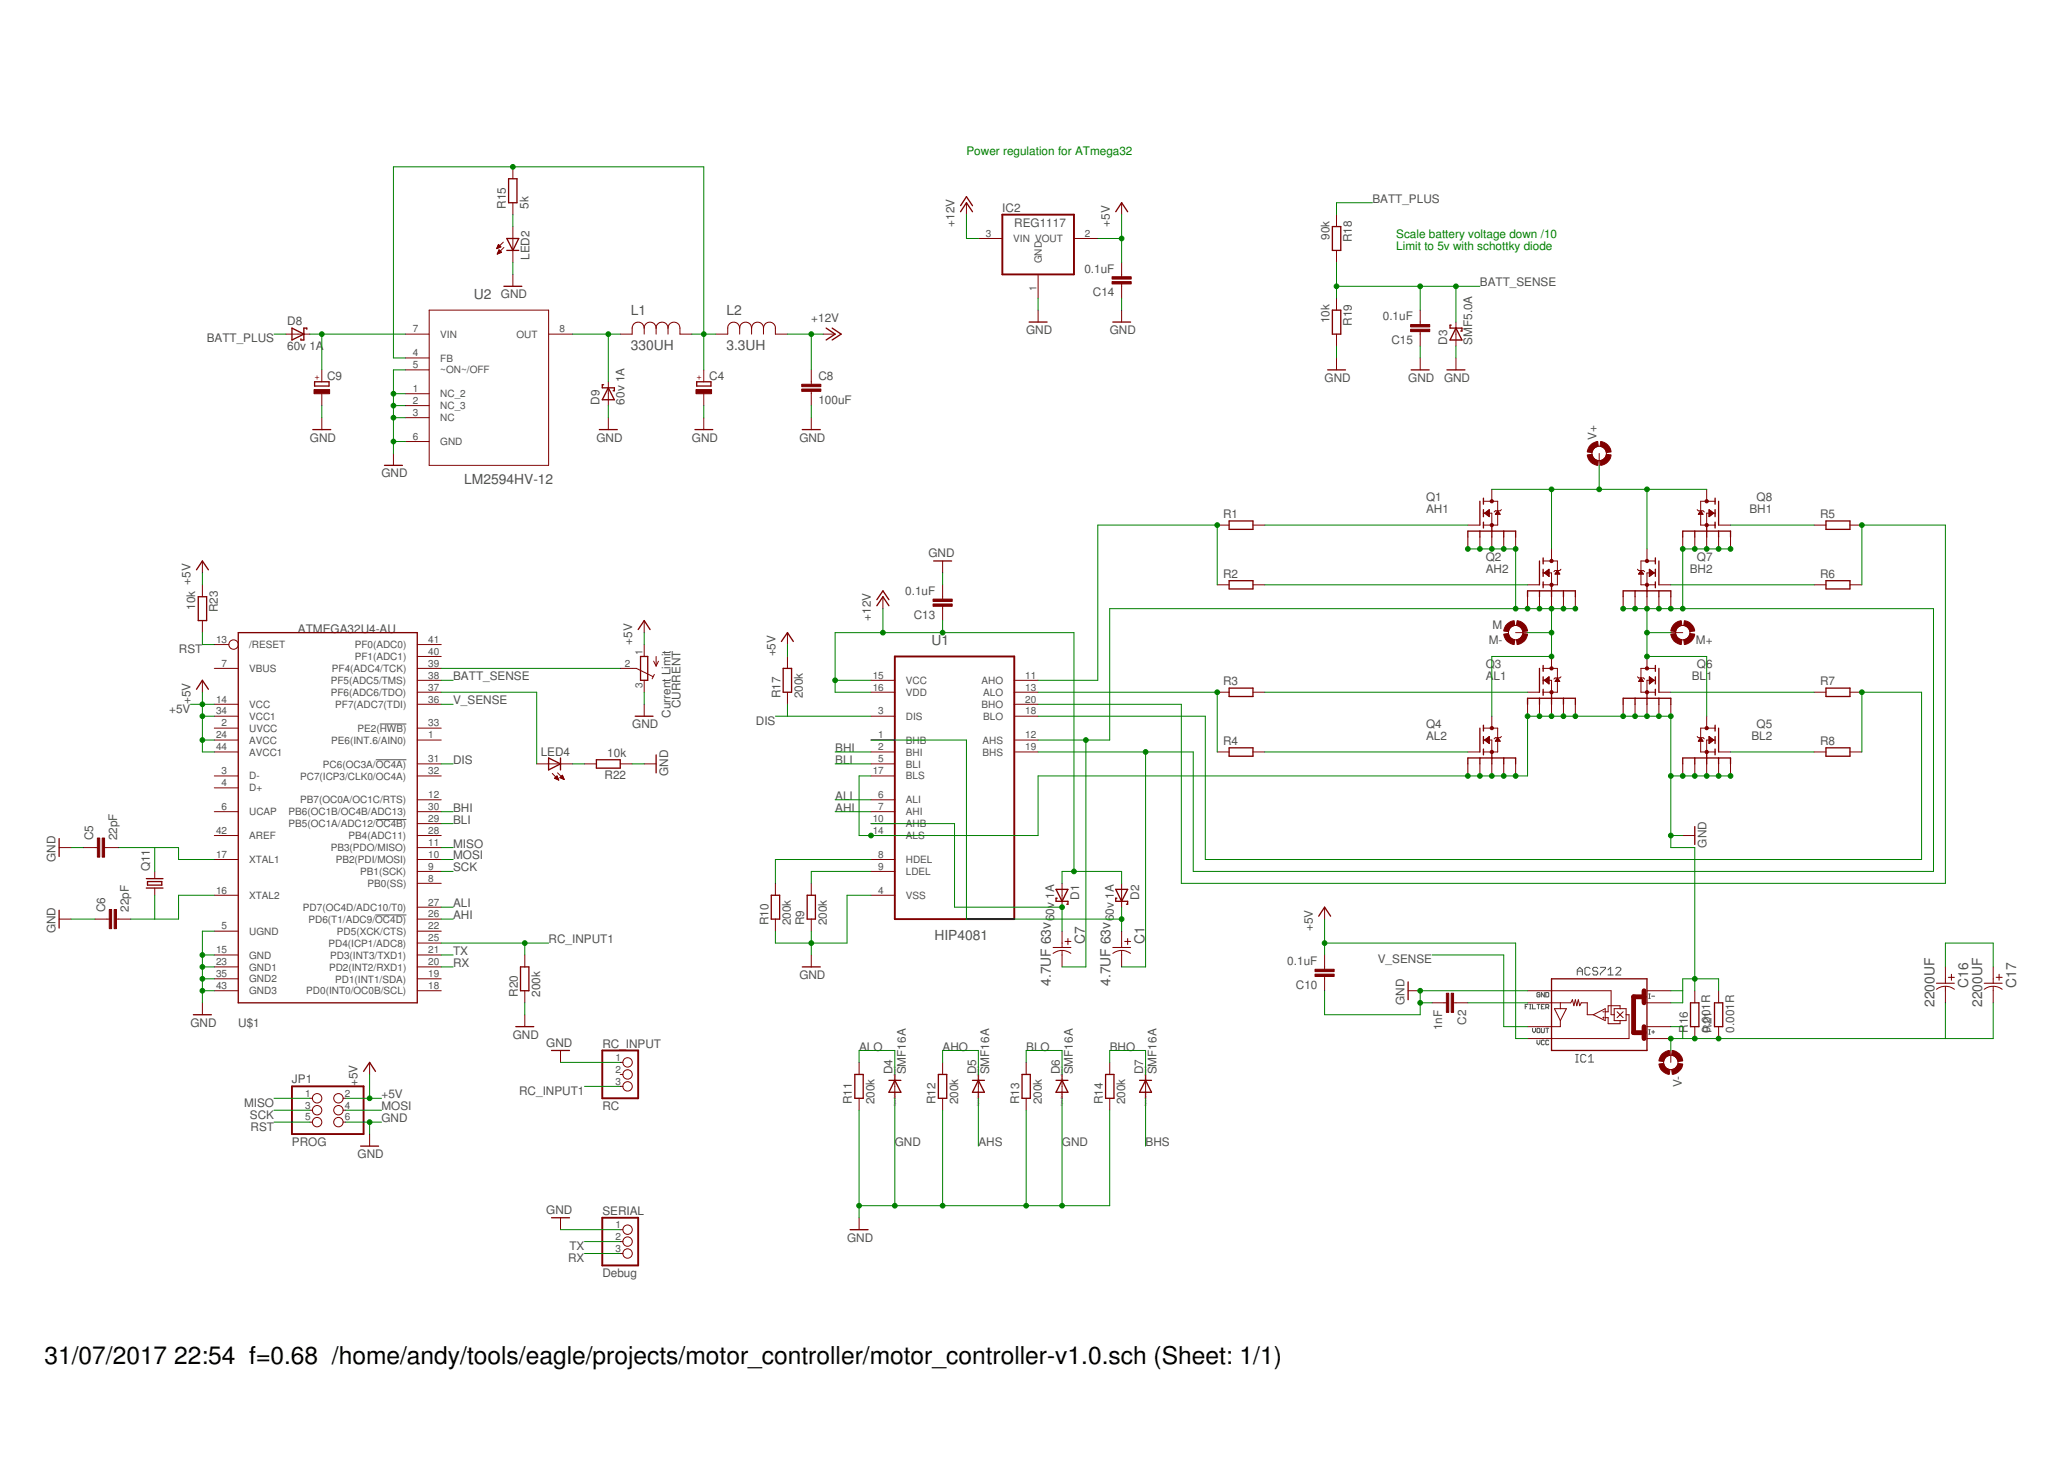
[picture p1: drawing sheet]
<svg xmlns="http://www.w3.org/2000/svg" width="297mm" height="210mm" viewBox="0 0 297 210" stroke-linecap="round" stroke-linejoin="round" font-family="sans-serif">
<defs><g id="words">
<g font-size="3.5">
<text x="6.4" y="196.2">31/07/2017</text>
<text x="25.1" y="196.2">22:54 f=0.68 /home/andy/tools/eagle/projects/motor_controller/motor_controller-v1.0.sch (Sheet: 1/1)</text>
</g>
<g font-size="2" fill="#505050">
<text x="68.2" y="43">U2</text>
<text x="90.8" y="45.3">L1</text>
<text x="104.5" y="45.3">L2</text>
<text x="90.8" y="50.3">330UH</text>
<text x="104.5" y="50.3">3.3UH</text>
<text x="66.8" y="69.7">LM2594HV-12</text>
<text x="134.1" y="92.7">U1</text>
<text x="134.5" y="135.2">HIP4081</text>
<text x="156.1" y="135.9" transform="rotate(-90 156.1 135.9)">C7</text>
<text x="164.7" y="135.9" transform="rotate(-90 164.7 135.9)">C1</text>
<text x="151.2" y="141.8" transform="rotate(-90 151.2 141.8)">4.7UF 63v</text>
<text x="159.8" y="141.8" transform="rotate(-90 159.8 141.8)">4.7UF 63v</text>
<text x="283.3" y="142.1" transform="rotate(-90 283.3 142.1)">C16</text>
<text x="290.1" y="142.1" transform="rotate(-90 290.1 142.1)">C17</text>
<text x="278.4" y="144.9" transform="rotate(-90 278.4 144.9)">2200UF</text>
<text x="285.3" y="144.9" transform="rotate(-90 285.3 144.9)">2200UF</text>
</g>
<g font-size="1.7" fill="#008000">
<text x="139.1" y="22.3">Power regulation for ATmega32</text>
<text x="200.9" y="34.2">Scale battery voltage down /10</text>
<text x="200.9" y="36">Limit to 5v with schottky diode</text>
</g>
<g font-size="1.7" fill="#505050">
<text x="197.5" y="29.2">BATT_PLUS</text>
<text x="72.8" y="30" transform="rotate(-90 72.8 30)">R15</text>
<text x="76" y="30" transform="rotate(-90 76 30)">5k</text>
<text x="137.4" y="32.6" transform="rotate(-90 137.4 32.6)">+12V</text>
<text x="144.2" y="30.5">IC2</text>
<text x="146" y="32.6">REG1117</text>
<text x="159.7" y="32.6" transform="rotate(-90 159.7 32.6)">+5V</text>
<text x="191.3" y="34.5" transform="rotate(-90 191.3 34.5)">90k</text>
<text x="194.6" y="34.9" transform="rotate(-90 194.6 34.9)">R18</text>
<text x="76.2" y="37.4" transform="rotate(-90 76.2 37.4)">LED2</text>
<text x="156.1" y="39.2">0.1uF</text>
<text x="213" y="41.2">BATT_SENSE</text>
<text x="41.3" y="46.8">D8</text>
<text x="72.1" y="42.9">GND</text>
<text x="116.8" y="46.3">+12V</text>
<text x="157.3" y="42.7">C14</text>
<text x="191.3" y="46.5" transform="rotate(-90 191.3 46.5)">10k</text>
<text x="194.6" y="46.9" transform="rotate(-90 194.6 46.9)">R19</text>
<text x="199" y="46.1">0.1uF</text>
<text x="29.7" y="49.3">BATT_PLUS</text>
<text x="41.3" y="50.4">60v 1A</text>
<text x="147.7" y="48.1">GND</text>
<text x="159.7" y="48.1">GND</text>
<text x="200.2" y="49.5">C15</text>
<text x="208.2" y="49.6" transform="rotate(-90 208.2 49.6)">D3</text>
<text x="211.9" y="49.6" transform="rotate(-90 211.9 49.6)">SMF5.0A</text>
<text x="47.1" y="54.6">C9</text>
<text x="86.3" y="58.2" transform="rotate(-90 86.3 58.2)">D9</text>
<text x="89.9" y="58.2" transform="rotate(-90 89.9 58.2)">60v 1A</text>
<text x="102.1" y="54.6">C4</text>
<text x="117.8" y="58.1">100uF</text>
<text x="117.8" y="54.7">C8</text>
<text x="190.6" y="54.9">GND</text>
<text x="202.7" y="54.9">GND</text>
<text x="207.8" y="54.9">GND</text>
<text x="44.6" y="63.5">GND</text>
<text x="85.8" y="63.5">GND</text>
<text x="99.6" y="63.5">GND</text>
<text x="115" y="63.5">GND</text>
<text x="229.8" y="63.3" transform="rotate(-90 229.8 63.3)">V+</text>
<text x="54.9" y="68.7">GND</text>
<text x="176" y="74.5">R1</text>
<text x="205.2" y="73.8">AH1</text>
<text x="205.2" y="72.1">Q1</text>
<text x="251.8" y="73.8">BH1</text>
<text x="252.8" y="72.1">Q8</text>
<text x="261.9" y="74.5">R5</text>
<text x="133.6" y="80.2">GND</text>
<text x="176" y="83.1">R2</text>
<text x="213.8" y="82.4">AH2</text>
<text x="213.8" y="80.7">Q2</text>
<text x="243.2" y="82.4">BH2</text>
<text x="244.2" y="80.7">Q7</text>
<text x="261.9" y="83.1">R6</text>
<text x="27.4" y="84.1" transform="rotate(-90 27.4 84.1)">+5V</text>
<text x="28.1" y="87.7" transform="rotate(-90 28.1 87.7)">10k</text>
<text x="31.4" y="88.1" transform="rotate(-90 31.4 88.1)">R23</text>
<text x="125.3" y="89.3" transform="rotate(-90 125.3 89.3)">+12V</text>
<text x="130.3" y="85.6">0.1uF</text>
<text x="131.5" y="89">C13</text>
<text x="25.7" y="93.9">RST</text>
<text x="42.9" y="91">ATMEGA32U4-AU</text>
<text x="91" y="92.7" transform="rotate(-90 91 92.7)">+5V</text>
<text x="111.6" y="94.4" transform="rotate(-90 111.6 94.4)">+5V</text>
<text x="214.3" y="92.6">M-</text>
<text x="214.8" y="90.5">M</text>
<text x="244.1" y="92.6">M+</text>
<text x="27.4" y="101.3" transform="rotate(-90 27.4 101.3)">+5V</text>
<text x="65.2" y="101.3">V_SENSE</text>
<text x="65.2" y="97.9">BATT_SENSE</text>
<text x="97.9" y="101.9" transform="rotate(-90 97.9 101.9)">CURRENT</text>
<text x="112.3" y="100.5" transform="rotate(-90 112.3 100.5)">R17</text>
<text x="115.6" y="100.5" transform="rotate(-90 115.6 100.5)">200k</text>
<text x="176" y="98.6">R3</text>
<text x="213.8" y="97.9">A</text>
<text x="213.8" y="96.2">Q</text>
<text x="215" y="97.9">L1</text>
<text x="215.1" y="96.2">3</text>
<text x="243.5" y="97.9">BL1</text>
<text x="244.2" y="96.2">Q6</text>
<text x="261.9" y="98.6">R7</text>
<text x="24.3" y="102.5">+5V</text>
<text x="91" y="104.8">GND</text>
<text x="96.5" y="103.3" transform="rotate(-90 96.5 103.3)">Current Limit</text>
<text x="108.8" y="104.2">DIS</text>
<text x="176" y="107.2">R4</text>
<text x="205.2" y="106.5">AL2</text>
<text x="205.2" y="104.8">Q4</text>
<text x="252.1" y="106.5">BL2</text>
<text x="252.8" y="104.8">Q5</text>
<text x="261.9" y="107.2">R8</text>
<text x="65.2" y="109.9">DIS</text>
<text x="77.8" y="108.7">LED4</text>
<text x="87" y="112.1">R22</text>
<text x="87.4" y="108.9">10k</text>
<text x="96.1" y="111.6" transform="rotate(-90 96.1 111.6)">GND</text>
<text x="120.2" y="109.9">BLI</text>
<text x="120.2" y="108.2">BHI</text>
<text x="65.2" y="118.5">BLI</text>
<text x="65.2" y="116.8">BHI</text>
<text x="120.2" y="115.1">ALI</text>
<text x="120.2" y="116.8">AHI</text>
<text x="8" y="124" transform="rotate(-90 8 124)">GND</text>
<text x="13.4" y="120.9" transform="rotate(-90 13.4 120.9)">C5</text>
<text x="16.8" y="120.9" transform="rotate(-90 16.8 120.9)">22pF</text>
<text x="21.6" y="125.4" transform="rotate(-90 21.6 125.4)">Q11</text>
<text x="65.2" y="121.9">MISO</text>
<text x="65.2" y="123.6">MOSI</text>
<text x="65.2" y="125.4">SCK</text>
<text x="245.6" y="121.9" transform="rotate(-90 245.6 121.9)">GND</text>
<text x="15.1" y="131.2" transform="rotate(-90 15.1 131.2)">C6</text>
<text x="18.6" y="131.2" transform="rotate(-90 18.6 131.2)">22pF</text>
<text x="65.2" y="130.5">ALI</text>
<text x="155.3" y="129.4" transform="rotate(-90 155.3 129.4)">D1</text>
<text x="163.9" y="129.4" transform="rotate(-90 163.9 129.4)">D2</text>
<text x="8" y="134.3" transform="rotate(-90 8 134.3)">GND</text>
<text x="65.2" y="132.2">AHI</text>
<text x="65.2" y="137.4">TX</text>
<text x="79" y="135.7">RC_INPUT1</text>
<text x="110.6" y="133.1" transform="rotate(-90 110.6 133.1)">R10</text>
<text x="113.8" y="133.1" transform="rotate(-90 113.8 133.1)">200k</text>
<text x="115.7" y="133.1" transform="rotate(-90 115.7 133.1)">R9</text>
<text x="119" y="133.1" transform="rotate(-90 119 133.1)">200k</text>
<text x="151.7" y="132.5" transform="rotate(-90 151.7 132.5)">60v 1A</text>
<text x="160.3" y="132.5" transform="rotate(-90 160.3 132.5)">60v 1A</text>
<text x="188.9" y="134" transform="rotate(-90 188.9 134)">+5V</text>
<text x="65.2" y="139.1">RX</text>
<text x="74.5" y="143.4" transform="rotate(-90 74.5 143.4)">R20</text>
<text x="77.8" y="143.4" transform="rotate(-90 77.8 143.4)">200k</text>
<text x="115" y="140.8">GND</text>
<text x="185.3" y="138.9">0.1uF</text>
<text x="186.5" y="142.3">C10</text>
<text x="198.3" y="138.6">V_SENSE</text>
<text x="27.4" y="147.7">GND</text>
<text x="34.3" y="147.7">U$1</text>
<text x="73.8" y="149.4">GND</text>
<text x="202.1" y="144.6" transform="rotate(-90 202.1 144.6)">GND</text>
<text x="207.6" y="148.2" transform="rotate(-90 207.6 148.2)">1nF</text>
<text x="211" y="147.5" transform="rotate(-90 211 147.5)">C2</text>
<text x="242.9" y="148.6" transform="rotate(-90 242.9 148.6)">R16</text>
<text x="246.1" y="148.6" transform="rotate(-90 246.1 148.6)">0.001R</text>
<text x="246.3" y="148.6" transform="rotate(-90 246.3 148.6)">R21</text>
<text x="249.6" y="148.6" transform="rotate(-90 249.6 148.6)">0.001R</text>
<text x="42" y="155.9">JP1</text>
<text x="78.6" y="150.6">GND</text>
<text x="86.7" y="150.7">RC_INPUT</text>
<text x="123.6" y="151.1">ALO</text>
<text x="128.5" y="154.6" transform="rotate(-90 128.5 154.6)">D4</text>
<text x="130.3" y="154.6" transform="rotate(-90 130.3 154.6)">SMF16A</text>
<text x="135.7" y="151.1">AHO</text>
<text x="140.5" y="154.6" transform="rotate(-90 140.5 154.6)">D5</text>
<text x="142.4" y="154.6" transform="rotate(-90 142.4 154.6)">SMF16A</text>
<text x="147.7" y="151.1">BLO</text>
<text x="152.5" y="154.6" transform="rotate(-90 152.5 154.6)">D6</text>
<text x="154.4" y="154.6" transform="rotate(-90 154.4 154.6)">SMF16A</text>
<text x="159.7" y="151.1">BHO</text>
<text x="164.5" y="154.6" transform="rotate(-90 164.5 154.6)">D7</text>
<text x="166.4" y="154.6" transform="rotate(-90 166.4 154.6)">SMF16A</text>
<text x="35.1" y="159.2">MISO</text>
<text x="36" y="160.9">SCK</text>
<text x="51.5" y="156.3" transform="rotate(-90 51.5 156.3)">+5V</text>
<text x="54.9" y="161.4">GND</text>
<text x="54.9" y="158">+5V</text>
<text x="54.9" y="159.7">MOSI</text>
<text x="74.7" y="157.5">RC_INPUT1</text>
<text x="86.7" y="159.7">RC</text>
<text x="122.6" y="158.9" transform="rotate(-90 122.6 158.9)">R11</text>
<text x="125.9" y="158.9" transform="rotate(-90 125.9 158.9)">200k</text>
<text x="134.6" y="158.9" transform="rotate(-90 134.6 158.9)">R12</text>
<text x="137.9" y="158.9" transform="rotate(-90 137.9 158.9)">200k</text>
<text x="146.7" y="158.9" transform="rotate(-90 146.7 158.9)">R13</text>
<text x="149.9" y="158.9" transform="rotate(-90 149.9 158.9)">200k</text>
<text x="158.7" y="158.9" transform="rotate(-90 158.7 158.9)">R14</text>
<text x="161.9" y="158.9" transform="rotate(-90 161.9 158.9)">200k</text>
<text x="242.1" y="156.4" transform="rotate(-90 242.1 156.4)">V-</text>
<text x="36.1" y="162.7">RST</text>
<text x="42" y="164.9">PROG</text>
<text x="51.5" y="166.6">GND</text>
<text x="128.8" y="164.9">GND</text>
<text x="140.8" y="164.9">AHS</text>
<text x="152.8" y="164.9">GND</text>
<text x="164.9" y="164.9">BHS</text>
<text x="78.6" y="174.7">GND</text>
<text x="82" y="179.8">TX</text>
<text x="86.7" y="174.8">SERIAL</text>
<text x="121.9" y="178.6">GND</text>
<text x="81.8" y="181.5">RX</text>
<text x="86.7" y="183.8">Debug</text>
</g>
<g font-size="1.4" fill="#505050">
<text x="141.9" y="34.1">3</text>
<text x="145.8" y="34.8">VIN VOUT</text>
<text x="156.1" y="34.1">2</text>
<text x="149.2" y="41.9" transform="rotate(-90 149.2 41.9)">1</text>
<text x="149.9" y="37.9" transform="rotate(-90 149.9 37.9)">GND</text>
<text x="59.4" y="47.8">7</text>
<text x="80.5" y="47.8">8</text>
<text x="59.4" y="51.3">4</text>
<text x="59.4" y="53">5</text>
<text x="63.4" y="48.6">VIN</text>
<text x="63.4" y="52">FB</text>
<text x="63.4" y="53.7">~ON~/OFF</text>
<text x="74.3" y="48.6">OUT</text>
<text x="59.4" y="56.4">1</text>
<text x="59.4" y="58.1">2</text>
<text x="59.4" y="59.8">3</text>
<text x="63.4" y="57.2">NC_2</text>
<text x="63.4" y="58.9">NC_3</text>
<text x="59.4" y="63.3">6</text>
<text x="63.4" y="60.6">NC</text>
<text x="63.4" y="64">GND</text>
<text x="31.1" y="92.5">13</text>
<text x="31.9" y="95.9">7</text>
<text x="35.9" y="93.2">/RESET</text>
<text x="51" y="93.2">PF0(ADC0)</text>
<text x="51" y="95">PF1(ADC1)</text>
<text x="61.6" y="92.5">41</text>
<text x="61.6" y="94.2">40</text>
<text x="61.6" y="95.9">39</text>
<text x="89.9" y="95.9">2</text>
<text x="92.5" y="94.2" transform="rotate(-90 92.5 94.2)">1</text>
<text x="31.1" y="101.1">14</text>
<text x="35.9" y="101.8">VCC</text>
<text x="35.9" y="96.7">VBUS</text>
<text x="47.6" y="98.4">PF5(ADC5/TMS)</text>
<text x="47.6" y="100.1">PF6(ADC6/TDO)</text>
<text x="47.8" y="96.7">PF4(ADC4/TCK)</text>
<text x="48.3" y="101.8">PF7(ADC7(TDI)</text>
<text x="61.6" y="97.6">38</text>
<text x="61.6" y="99.4">37</text>
<text x="61.6" y="101.1">36</text>
<text x="92.5" y="98.9" transform="rotate(-90 92.5 98.9)">3</text>
<text x="125.6" y="97.6">15</text>
<text x="125.6" y="99.4">16</text>
<text x="130.4" y="98.4">VCC</text>
<text x="130.4" y="100.1">VDD</text>
<text x="141.3" y="98.4">AHO</text>
<text x="141.3" y="101.8">BHO</text>
<text x="141.5" y="100.1">ALO</text>
<text x="147.5" y="97.6">11</text>
<text x="147.5" y="99.4">13</text>
<text x="147.5" y="101.1">20</text>
<text x="31.1" y="106.2">24</text>
<text x="31.1" y="107.9">44</text>
<text x="31.1" y="102.8">34</text>
<text x="31.9" y="104.5">2</text>
<text x="35.9" y="105.3">UVCC</text>
<text x="35.9" y="107">AVCC</text>
<text x="35.9" y="103.5">VCC1</text>
<text x="47.7" y="107">PE6(INT.6/AIN0)</text>
<text x="51.4" y="105.3">PE2(HWB)</text>
<text x="61.6" y="104.5">33</text>
<text x="61.6" y="106.2">1</text>
<text x="126.4" y="102.8">3</text>
<text x="126.4" y="106.2">1</text>
<text x="126.4" y="107.9">2</text>
<text x="130.4" y="103.5">DIS</text>
<text x="130.4" y="107">BHB</text>
<text x="141.4" y="107">AHS</text>
<text x="141.5" y="103.6">BLO</text>
<text x="147.5" y="102.8">18</text>
<text x="147.5" y="106.2">12</text>
<text x="147.5" y="107.9">19</text>
<text x="31.9" y="111.4">3</text>
<text x="31.9" y="113.1">4</text>
<text x="35.9" y="112.1">D-</text>
<text x="35.9" y="113.9">D+</text>
<text x="35.9" y="108.7">AVCC1</text>
<text x="43.2" y="112.1">PC7(ICP3/CLK0/OC4A)</text>
<text x="46.5" y="110.4">PC6(OC3A/OC4A)</text>
<text x="61.6" y="111.4">32</text>
<text x="61.6" y="109.7">31</text>
<text x="125.6" y="111.4">17</text>
<text x="126.4" y="109.7">5</text>
<text x="130.4" y="108.7">BHI</text>
<text x="130.4" y="110.4">BLI</text>
<text x="130.4" y="112.1">BLS</text>
<text x="141.4" y="108.7">BHS</text>
<text x="31.1" y="120">42</text>
<text x="31.9" y="116.5">6</text>
<text x="35.9" y="117.3">UCAP</text>
<text x="41.5" y="117.3">PB6(OC1B/OC4B/ADC13)</text>
<text x="41.5" y="119">PB5(OC1A/ADC12/OC4B)</text>
<text x="43.2" y="115.6">PB7(OC0A/OC1C/RTS)</text>
<text x="61.6" y="120">28</text>
<text x="61.6" y="116.5">30</text>
<text x="61.6" y="118.3">29</text>
<text x="61.6" y="114.8">12</text>
<text x="125.6" y="118.3">10</text>
<text x="125.6" y="120">14</text>
<text x="126.4" y="114.8">6</text>
<text x="126.4" y="116.5">7</text>
<text x="130.4" y="115.6">ALI</text>
<text x="130.4" y="117.3">AHI</text>
<text x="130.4" y="119">AHB</text>
<text x="31.1" y="123.4">17</text>
<text x="35.9" y="124.2">XTAL1</text>
<text x="35.9" y="120.7">AREF</text>
<text x="47.6" y="122.5">PB3(PDO/MISO)</text>
<text x="48.3" y="124.2">PB2(PDI/MOSI)</text>
<text x="50.2" y="120.7">PB4(ADC11)</text>
<text x="51.8" y="125.9">PB1(SCK)</text>
<text x="61.6" y="121.7">11</text>
<text x="61.6" y="123.4">10</text>
<text x="61.6" y="125.1">9</text>
<text x="126.4" y="123.4">8</text>
<text x="126.4" y="125.1">9</text>
<text x="130.4" y="120.7">ALS</text>
<text x="130.4" y="124.2">HDEL</text>
<text x="130.4" y="125.9">LDEL</text>
<text x="31.1" y="128.6">16</text>
<text x="35.9" y="129.3">XTAL2</text>
<text x="43.6" y="131">PD7(OC4D/ADC10/T0)</text>
<text x="52.9" y="127.6">PB0(SS)</text>
<text x="61.6" y="126.8">8</text>
<text x="61.6" y="130.3">27</text>
<text x="61.6" y="132">26</text>
<text x="126.4" y="128.6">4</text>
<text x="130.4" y="129.3">VSS</text>
<text x="31.1" y="137.2">15</text>
<text x="31.9" y="133.7">5</text>
<text x="35.9" y="137.9">GND</text>
<text x="35.9" y="134.5">UGND</text>
<text x="44.4" y="132.8">PD6(T1/ADC9/OC4D)</text>
<text x="47.3" y="136.2">PD4(ICP1/ADC8)</text>
<text x="47.5" y="137.9">PD3(INT3/TXD1)</text>
<text x="48.5" y="134.5">PD5(XCK/CTS)</text>
<text x="61.6" y="133.7">22</text>
<text x="61.6" y="135.4">25</text>
<text x="61.6" y="137.2">21</text>
<text x="31.1" y="138.9">23</text>
<text x="31.1" y="140.6">35</text>
<text x="31.1" y="142.3">43</text>
<text x="35.9" y="139.6">GND1</text>
<text x="35.9" y="141.3">GND2</text>
<text x="35.9" y="143.1">GND3</text>
<text x="44.1" y="143.1">PD0(INT0/OC0B/SCL)</text>
<text x="47.4" y="139.6">PD2(INT2/RXD1)</text>
<text x="48.2" y="141.4">PD1(INT1/SDA)</text>
<text x="61.6" y="138.9">20</text>
<text x="61.6" y="140.6">19</text>
<text x="61.6" y="142.3">18</text>
<text x="88.6" y="152.6">1</text>
<text x="88.6" y="154.3">2</text>
<text x="43.9" y="157.8">1</text>
<text x="43.9" y="159.5">3</text>
<text x="43.9" y="161.2">5</text>
<text x="49.6" y="157.8">2</text>
<text x="49.6" y="159.5">4</text>
<text x="49.6" y="161.2">6</text>
<text x="88.6" y="156">3</text>
<text x="88.6" y="176.7">1</text>
<text x="88.6" y="178.4">2</text>
<text x="88.6" y="180.1">3</text>
</g>
<g font-size="1.2" fill="#800000">
<text x="45.9" y="54.7" transform="rotate(-90 45.9 54.7)">+</text>
<text x="100.9" y="54.7" transform="rotate(-90 100.9 54.7)">+</text>
</g>
<g font-size=".4" fill="#800080">
<text x="128.9" y="155.7" transform="rotate(-90 128.9 155.7)">SpiceOrder 2</text>
<text x="140.9" y="155.7" transform="rotate(-90 140.9 155.7)">SpiceOrder 2</text>
<text x="153" y="155.7" transform="rotate(-90 153 155.7)">SpiceOrder 2</text>
<text x="165" y="155.7" transform="rotate(-90 165 155.7)">SpiceOrder 2</text>
<text x="128.9" y="159.1" transform="rotate(-90 128.9 159.1)">SpiceOrder 1</text>
<text x="140.9" y="159.1" transform="rotate(-90 140.9 159.1)">SpiceOrder 1</text>
<text x="153" y="159.1" transform="rotate(-90 153 159.1)">SpiceOrder 1</text>
<text x="165" y="159.1" transform="rotate(-90 165 159.1)">SpiceOrder 1</text>
</g>
</g></defs>
<g fill="none" stroke="#505050" stroke-width=".14">
<path d="M54.1 109.3h4.4M54.1 117.9h4.4M54.7 104.2h3.8M54 131.6h4.5M227 139.7h.7M228.8 139.3l-.2-.1h-.3l-.2 .1v.8l.2 .2h.3l.2-.2M229.9 139.3l-.1-.1h-.4l-.2 .1v.2l.2 .2h.4l.1 .2v.2l-.1 .2h-.4l-.2-.2M230.3 139.2h.8v.1l-.8 .8v.2M231.4 139.5l.4-.3v1.1M232.5 139.3l.2-.1h.4l.2 .1v.2l-.8 .8h.8M219.5 144.8h.2M219.9 144.5h-.4v.6"/>
<path d="M220.1 144.5h.2M220.1 145.1h.2M220.2 144.5v.6M220.6 144.5v.6h.4M220.6 147.9v.5l.2 .2 .2-.2v-.5M221.2 148l.1-.1 .3 .1v.5l-.1 .1-.3-.1zM221.2 149.6v.5l.2 .2 .2-.2v-.5M221.2 144.5h.4M221.4 144.5v.6M221.6 142.9l-.1-.1-.3 .1v.4l.3 .1 .1-.3h-.2M221.8 147.9v.6l.1 .1 .3-.1v-.6M221.8 144.8h.2"/>
<path d="M222.2 149.8l-.1-.2-.3 .2v.4l.1 .1 .3-.1M222.2 142.8v.6l-.4-.6v.6M222.2 144.5h-.4v.6h.4M222.5 142.8h.3l.1 .1v.4l-.1 .1h-.3zM222.5 144.9h.3l.1-.3-.1-.1h-.3v.6M222.5 147.9h.4M222.7 147.9v.7M222.7 144.9l.2 .2M222.9 149.8l-.1-.2-.3 .2v.4l.1 .1 .3-.1M226.8 152.8h.3M226.8 151.7h.3M226.9 151.7v1.1"/>
<path d="M227 140.3v-.8l.4-.3 .3 .3v.8M228.2 151.9l-.2-.2h-.3l-.2 .2v.7l.2 .2h.3l.2-.2M228.6 152.8h.7M228.6 152.1l.4-.4v1.1M231.4 140.3h.8M237.3 148.8h.2M237.3 148.1h.2M237.3 143.6h.2M237.3 143h.2M237.4 143v.6M237.4 148.1v.7M237.7 148.5h.4"/>
<path d="M237.7 143.3h.4M237.9 148.3v.4"/>
</g>
<g fill="none" stroke="#800000" stroke-width=".14">
<path d="M71.5 35.7h.1M71.5 35.6h.3M71.6 35.6h.4M71.6 36.5h.1M71.6 35.5h.5M71.6 35.4h.4M71.6 36.4h.3M71.6 36.3h.4M71.7 35.3h.2M71.7 35.3h.1M71.7 36.3h.5M71.7 36.2h.4"/>
<path d="M71.7 35.2l-.2 .6M71.7 35.2l.4 .3-.6 .3M71.7 35.2h.1M71.8 36.1h.2M71.8 36.1h.1M71.8 36h.1M71.8 35.9l.4 .4-.6 .3zM72.4 34.8l-.9 1M72.5 35.6l-.9 1M73.8 24v1.7M73.8 29.2v1.7M73.8 32.6v5.2"/>
<path d="M73.8 39.5v1.7M139.1 29.2v1.7M140.8 34.3h3.5M149.4 39.5v3.4M154.6 34.3h3.4M161.4 29.2v1.7M161.4 37.8v2M192.3 30.9v1.7M192.3 36v1.8M41.1 48.1h3.5M46.3 53.2v1.7M46.3 56.6v1.8"/>
<path d="M58.3 48.1h3.5M58.3 51.5h3.5M58.3 53.2h3.5M58.3 56.6h3.5M58.3 58.4h3.5M61.8 44.6h17.2v22.4h-17.2zM79 48.1h3.4M87.5 54.9v3.5M89.3 48.1h1.7M97.9 48.1h1.7M101.3 53.2v1.7M101.3 56.6v1.8"/>
<path d="M103 48.1h1.7M111.6 48.1h1.7M116.8 53.2v2.1M116.8 56.3v2.1M118.5 48.1h1.7M149.4 44.6v1.7M161.4 40.9v2M161.4 44.6v1.7M192.3 42.9v1.7M192.3 48.1v1.7M192.3 51.5v1.7M204.4 44.6v2.1"/>
<path d="M204.4 47.7v2.1M204.4 51.5v1.7M209.5 46.3v3.5M209.5 51.5v1.7M46.3 60.1v1.7M56.6 65.2v1.8M58.3 60.1h3.5M58.3 63.5h3.5M87.5 60.1v1.7M101.3 60.1v1.7M116.8 60.1v1.7M175.2 75.5h1.7"/>
<path d="M180.3 75.5h1.7M211.2 75.5h1.8M211.2 77.3v1.7M213 77.3v1.7M213.5 73.8h1.2v1.7M213.5 72.1h2v3.4h-2M213.7 73.8l.6-.5v1zM213.7 73.8h.6M213.7 73.9h.6M213.8 73.7h.5M213.8 73.9h.5M213.9 73.7h.4"/>
<path d="M213.9 74h.4M214 73.6h.3M214 74.1h.3M214.1 73.5h.2M214.1 74.1h.2M214.2 73.4h.1M214.2 74.2h.1M214.3 73.4h.1M214.3 74.3h.1M214.7 70.4v1.7M214.7 77.3v1.7M215.2 73.9h.7"/>
<path d="M215.3 73.9h.5M215.3 73.8h.5M215.4 73.7h.3M215.5 73.6h.1M215.5 73.5l.4 .5h-.7zM216.1 73.3l-.2 .2h-.7l-.2 .2M216.4 77.3v1.7M218.1 77.3v1.7M223.3 79v1.7M230.1 65.2v1.8M237 79v1.7M242.2 77.3v1.7"/>
<path d="M243.9 77.3v1.7M244.2 73.3l.2 .2h.7l.2 .2M244.5 73.9h.6M244.5 73.9h.5M244.5 73.8h.5M244.6 73.7h.3M244.7 73.6h.1M244.8 73.5l.3 .5h-.7zM245.6 70.4v1.7M245.6 77.3v1.7M246 73.5h.2M246 74h.4"/>
<path d="M246 73.9h.5M246 73.9h.6M246 73.8h.6M246 73.7h.5M246 73.7h.4M246 73.6h.3M246 74.3h.1M246 74.2h.1M246 74.1h.2M246 74.1h.3M246 73.4h.1M246 73.3l.6 .5-.6 .5z"/>
<path d="M246.8 73.8h-1.2v1.7M246.8 72.1h-2v3.4h2M247.3 75.5h1.7M247.3 77.3v1.7M249 77.3v1.7M261.1 75.5h1.7M266.2 75.5h1.7M29.1 80.7v1.7M29.1 84.1v1.8M29.1 89.3v1.7M29.1 97.9v1.7M30.8 96.2h3.5"/>
<path d="M30.8 92.7h2.1M60 97.9h3.5M60 99.6h3.5M60 96.2h3.5M60 92.7h3.5M60 94.4h3.5M89.3 96.2h2.3l2.4 1.1M92.7 89.3v1.7M92.7 92.7v1.7M92.7 97.9v1.7M94.1 95.1l.3 .7M94.2 97l-.3 .7"/>
<path d="M94.4 94.4v1.4M94.8 95.1l-.4 .7M113.3 91v1.7M113.3 94.4v1.8M113.3 99.6v1.7M125.3 97.9h3.5M125.3 99.6h3.5M127.1 85.9v1.7M135.7 80.7v1.7M135.7 84.1v2.1M135.7 87.2v2.1M146 97.9h3.4"/>
<path d="M146 99.6h3.4M175.2 99.6h1.7M175.2 84.1h1.7M180.3 99.6h1.7M180.3 84.1h1.7M218.1 91h1.7M219.8 99.6h1.8M219.8 84.1h1.8M219.8 85.9v1.7M221.6 85.9v1.7M222.1 97.9h1.2v1.7M222.1 96.2h2v3.4h-2"/>
<path d="M222.1 82.4h1.2v1.7M222.1 80.7h2v3.4h-2M222.2 82.4l.7-.5v1zM222.2 97.9l.7-.5v1zM222.3 97.9h.6M222.3 97.8h.6M222.3 82.4h.6M222.4 82.5h.5M222.4 98h.5M222.4 97.8h.5M222.4 82.3h.5M222.5 82.6h.4"/>
<path d="M222.5 98h.4M222.5 97.7h.4M222.5 82.2h.4M222.6 98.1h.3M222.6 97.6h.3M222.6 82.1h.3M222.7 82.7h.2M222.7 97.6h.2M222.7 98.2h.2M222.7 82.1h.2M222.7 82.8h.2M222.8 98.3h.1"/>
<path d="M222.8 97.5h.1M222.8 82h.1M222.8 82.9h.1M222.9 98.3h.1M222.9 97.4h.1M222.9 81.9h.1M222.9 82.9h.1M223.3 85.9v1.7M223.3 94.4v1.8M223.8 82.6h.7M223.8 98h.6M223.9 82.5h.5"/>
<path d="M223.9 97.9h.5M223.9 82.4h.5M223.9 82.4h.4M223.9 97.8h.4M224 82.3h.3M224 97.8h.3M224 97.7h.2M224 82.2h.2M224.1 97.6h.1M224.1 82.1h.1M224.1 82.1l.4 .5h-.7zM224.1 97.5l.4 .5h-.7z"/>
<path d="M224.6 81.9l-.1 .2h-.7l-.2 .2M224.6 97.4l-.1 .1h-.7l-.2 .2M225 85.9v1.7M226.7 85.9v1.7M233.6 85.9v1.7M235.3 85.9v1.7M235.6 81.9l.2 .2h.7l.2 .2M235.6 97.4l.2 .1h.7l.2 .2M235.8 82.6h.7M235.9 98h.6M235.9 82.5h.6M235.9 82.4h.5"/>
<path d="M235.9 97.9h.5M236 82.4h.3M236 97.8h.4M236 97.8h.3M236 82.3h.3M236.1 97.7h.2M236.1 82.2h.2M236.1 82.1h.1M236.1 97.6h.1M236.2 82.1l.3 .5h-.7zM236.2 97.5l.3 .5h-.7zM236.2 97.6h.1"/>
<path d="M237 85.9v1.7M237 94.4v1.8M237.4 82.1h.2M237.4 82.6h.4M237.4 82.5h.5M237.4 82.4h.6M237.4 82.3h.5M237.4 82.2h.4M237.4 82.1h.3M237.4 82.9h.1M237.4 82.8h.2M237.4 82.7h.3"/>
<path d="M237.4 82.6h.3M237.4 82h.1M237.4 81.9h.1M237.4 98h.4M237.4 98h.5M237.4 97.9h.6M237.4 97.8h.6M237.4 97.8h.5M237.4 97.7h.4M237.4 97.6h.3M237.4 97.6h.2M237.4 98.3h.1"/>
<path d="M237.4 98.2h.2M237.4 98.1h.3M237.4 97.5h.1M237.4 97.4h.1M237.4 97.4l.7 .5-.7 .5zM237.4 81.9l.7 .5-.7 .5zM238.2 97.9h-1.2v1.7M238.2 96.2h-2v3.4h2M238.2 82.4h-1.2v1.7M238.2 80.7h-2v3.4h2M238.7 99.6h1.8M238.7 84.1h1.8"/>
<path d="M238.7 85.9v1.7M240.5 85.9v1.7M240.5 91h1.7M261.1 99.6h1.7M261.1 84.1h1.7M266.2 99.6h1.7M266.2 84.1h1.7M30.8 103h3.5M30.8 106.5h3.5M30.8 108.2h3.5M30.8 111.6h3.5M30.8 116.8h3.5"/>
<path d="M30.8 101.3h3.5M30.8 104.8h3.5M30.8 113.3h3.5M60 106.5h3.5M60 109.9h3.5M60 111.6h3.5M60 115.1h3.5M60 116.8h3.5M60 118.5h3.5M60 101.3h3.5M60 104.8h3.5M77.2 109.9h5.2"/>
<path d="M79.5 111.3l.9 .9M79.8 112l.6 .2M79.8 112l.4-.4 .2 .6M79.8 112h.5M79.9 111.9h.4M80 112h.3M80 111.8h.2M80 111.7h.2M80.1 111.7h.1M80.1 112.1h.3M80.2 111.2l1 .9M80.3 112.2h.1"/>
<path d="M80.6 111.9l.6 .2M80.6 111.9l.3-.4 .3 .6M80.6 111.9h.5M80.6 111.8h.4M80.7 111.7h.3M80.8 112h.3M80.8 111.7h.2M80.9 111.6h.1M80.9 112h.3M81.1 112.1h.1M84.1 109.9h1.7M89.3 109.9h1.7"/>
<path d="M92.7 109.9h1.7M92.7 101.3v1.7M125.3 103h3.5M125.3 106.5h3.5M125.3 108.2h3.5M125.3 109.9h3.5M125.3 111.6h3.5M125.3 115.1h3.5M125.3 116.8h3.5M125.3 118.5h3.5M146 103h3.4M146 106.5h3.4"/>
<path d="M146 108.2h3.4M146 101.3h3.4M175.2 108.2h1.7M180.3 108.2h1.7M211.2 108.2h1.8M211.2 109.9v1.7M213 109.9v1.7M213.5 106.5h1.2v1.7M213.5 104.8h2v3.4h-2M213.7 106.5h.6M213.7 106.4h.6M213.8 106.6h.5"/>
<path d="M213.8 106.3h.5M213.9 106.3h.4M213.9 106.7h.4M214 106.2h.3M214 106.8h.3M214.1 106.8h.2M214.1 106.1h.2M214.2 106.9h.1M214.2 106h.1M214.3 107h.1M214.3 106h.1M214.3 106v1"/>
<path d="M214.3 106l-.6 .5 .6 .5M214.7 103v1.8M214.7 109.9v1.7M215.2 106.6h.7M215.3 106.5h.5M215.4 106.4h.3M215.4 106.3h.3M215.5 106.3h.1M215.5 106.2h.1M215.5 106.1l.4 .5h-.7zM216.1 106l-.2 .1h-.7l-.2 .2M216.4 109.9v1.7"/>
<path d="M218.1 109.9v1.7M219.8 101.3v1.7M221.6 101.3v1.7M223.3 101.3v1.7M225 101.3v1.7M226.7 101.3v1.7M233.6 101.3v1.7M235.3 101.3v1.7M237 101.3v1.7M238.7 101.3v1.7M240.5 101.3v1.7M242.2 109.9v1.7"/>
<path d="M243.9 109.9v1.7M244.2 106l.2 .1h.7l.2 .2M244.4 106.6h.7M244.5 106.5h.5M244.6 106.4h.3M244.6 106.3h.3M244.7 106.3h.1M244.7 106.2h.1M244.8 106.1l.3 .5h-.7zM245.6 103v1.8M245.6 109.9v1.7M246 106.6h.4"/>
<path d="M246 106.5h.5M246 106.4h.5M246 106.3h.4M246 106.2h.3M246 107h.1M246 106.9h.1M246 106.8h.2M246 106.8h.3M246 106.7h.4M246 106.1h.2M246 106h.1M246 106l.6 .5-.6 .5"/>
<path d="M246 106v1M246.8 106.5h-1.2v1.7M246.8 104.8h-2v3.4h2M247.3 108.2h1.7M247.3 109.9v1.7M249 109.9v1.7M261.1 108.2h1.7M266.2 108.2h1.7M8.5 121.9h1.7M8.5 132.2h1.7M12 121.9h2M13.7 132.2h2"/>
<path d="M15 121.9h2.1M16.8 132.2h2M22.3 125.4v1M22.3 127.8v1M30.8 120.2h3.5M30.8 123.7h3.5M30.8 128.8h3.5M30.8 137.4h3.5M30.8 134h3.5M30.8 139.1h3.5M60 120.2h3.5M60 123.7h3.5"/>
<path d="M60 125.4h3.5M60 137.4h3.5M60 134h3.5M60 121.9h3.5M60 127.1h3.5M60 130.5h3.5M60 132.2h3.5M60 135.7h3.5M60 139.1h3.5M75.5 137.4v1.7M111.6 127.1v1.7M111.6 132.2v1.8"/>
<path d="M116.8 127.1v1.7M116.8 132.2v1.8M116.8 137.4v1.7M125.3 120.2h3.5M125.3 123.7h3.5M125.3 125.4h3.5M125.3 128.8h3.5M151.6 137.2a2.11 2.11 0 0 1 2.5 0M152.8 127.1v3.4M152.8 134v1.7M152.8 137.4v1.7M160.1 137.2a2.11 2.11 0 0 1 2.6 0"/>
<path d="M161.4 127.1v3.4M161.4 134v1.7M161.4 137.4v1.7M190.6 130.5v1.7M190.6 137.4v2M242.2 120.2h1.7M280 139.1v1.7M286.9 139.1v1.7M29.1 144.3v1.7M30.8 142.5h3.5M30.8 140.8h3.5M44.6 158h.4"/>
<path d="M44.6 159.7h.4M49.4 158h.3M49.4 159.7h.3M53.2 152.8v1.8M60 142.5h3.5M60 140.8h3.5M75.5 142.5v1.8M75.5 146v1.7M80.7 151.1v1.7M89.3 152.8h.3M89.3 154.6h.3M89.3 156.3h.3"/>
<path d="M123.6 152.8v1.8M123.6 158v1.7M128.8 154.6v3.4M135.7 152.8v1.8M135.7 158v1.7M140.8 154.6v3.4M147.7 152.8v1.8M147.7 158v1.7M152.8 154.6v3.4M159.7 152.8v1.8M159.7 158v1.7M164.9 154.6v3.4"/>
<path d="M190.6 140.5v2M202.6 142.5h1.8M206.1 144.3h2.1M209.2 144.3h2M219.8 144.3h6.3l.2-.5 .2 .9 .2-.9 .2 .9 .2-.9 .3 .9 .2-.4h.8v1.7h.9M219.8 142.5h12.1v3.5h.4M223.7 145.1h1.7l-.8 1.7zM224.6 146.8v.9h-4.8M224.6 144.3v.8M229.3 146l1.7-.9v1.7zM230.7 146.4h.1M230.7 145.6h.1"/>
<path d="M230.8 146.3v.2M231 146.4h.4v.9h1.8v-.5M232.3 145.1h1.7v1.7h-1.7zM232.7 145.6l.5 .4M233.2 146l-.5 .4M233.2 146l.4 .4M233.2 145.1v-.4h-1.8v.9h-.4M233.6 145.6l-.4 .4M234 146h.4v3.4h-14.6M237 144.3h3.5M237 142.5h3.5M237 149.4h3.5"/>
<path d="M237 147.7h3.5M240.5 151.1v1.7M243.9 142.5v1.8M243.9 147.7v1.7M247.3 142.5v1.8M247.3 147.7v1.7M278.7 142.3a2.15 2.15 0 0 1 2.6 0M280 142.5v1.8M285.6 142.3a2.15 2.15 0 0 1 2.5 0M286.9 142.5v1.8M44.6 161.4h.4M49.4 161.4h.3"/>
<path d="M53.2 163.2v1.7M80.7 175.2v1.7M89.3 176.9h.3M89.3 178.6h.3M123.6 175.2v1.7M89.3 180.3h.3"/>
<circle cx="230.1" cy="65.2" r="1.04"/>
<circle cx="33.6" cy="92.7" r=".68"/>
<circle cx="218.1" cy="91" r="1.04"/>
<circle cx="242.2" cy="91" r="1.04"/>
<circle cx="45.6" cy="158" r=".68"/>
<circle cx="45.6" cy="159.7" r=".68"/>
<circle cx="48.7" cy="159.7" r=".68"/>
<circle cx="48.7" cy="158" r=".68"/>
<circle cx="90.3" cy="152.8" r=".68"/>
<circle cx="90.3" cy="156.3" r=".68"/>
<circle cx="90.3" cy="154.6" r=".68"/>
<circle cx="240.5" cy="152.8" r="1.04"/>
<circle cx="45.6" cy="161.4" r=".68"/>
<circle cx="48.7" cy="161.4" r=".68"/>
<circle cx="90.3" cy="176.9" r=".68"/>
<circle cx="90.3" cy="178.6" r=".68"/>
<circle cx="90.3" cy="180.3" r=".68"/>
</g>
<path d="M144.3 30.9h10.3v8.6h-10.3zM128.8 94.4h17.2v37.8h-17.2zM42 156.3h10.3v6.9h-10.3zM86.7 151.1h5.1v6.9h-5.1zM86.7 175.2h5.1v6.9h-5.1z" fill="none" stroke="#800000" stroke-width=".28"/>
<g fill="none" stroke="#800000" stroke-width=".19">
<path d="M72.9 36h1.8M72.9 34.3h1.8l-.9 1.7zM73.2 25.7h1.2v3.5h-1.2zM138.2 30.5l.9-1.3 .9 1.3M138.2 29.6l.9-1.3 .9 1.3M160.6 30.5l.8-1.3 .9 1.3M191.7 32.6h1.3v3.4h-1.3zM42 47.2l1.7 .9-1.7 .8zM44.2 47.4v-.2h-.5v1.7h-.4v-.2M45.3 54.9h2v.6h-2zM72.5 41.2h2.6M86.9 55.4h-.2v.4h1.7v.4h-.2"/>
<path d="M87.5 55.8l.9 1.7h-1.7zM100.3 54.9h2v.6h-2zM118.9 47.2l1.3 .9-1.3 .8M119.8 47.2l1.3 .9-1.3 .8M148.1 46.3h2.6M160.1 46.3h2.6M191.1 53.2h2.5M191.7 44.6h1.3v3.5h-1.3zM203.1 53.2h2.6M208.2 53.2h2.6M208.9 46.8h-.2v.4h1.7v.4h-.2M209.5 47.2l.9 1.7h-1.7z"/>
<path d="M45 61.8h2.6M55.3 67h2.6M86.3 61.8h2.5M100 61.8h2.6M115.5 61.8h2.5M176.9 75h3.4v1.2h-3.4zM211.2 77.3v-.9h6.9v.9M213 72.1v3.4M213 76.4v.9M213.5 71.7v.8M213.5 73.3v1M213.5 75.1v.9"/>
<path d="M214.7 75.5v1.8M216.4 76.4v.9M242.2 77.3v-.9h6.8v.9M243.9 76.4v.9M245.6 75.5v1.8M246.8 71.7v.8M246.8 73.3v1M246.8 75.1v.9M247.3 72.1v3.4M247.3 76.4v.9M262.8 75h3.4v1.2h-3.4zM28.3 99.2l.8-1.3 .9 1.3"/>
<path d="M28.3 82l.8-1.3 .9 1.3M28.5 85.9h1.2v3.4h-1.2zM34.3 91h25.7v53.3h-25.7zM91.8 90.6l.9-1.3 .9 1.3M92.2 94.4h1v3.5h-1zM112.5 92.3l.8-1.3 .9 1.3M112.7 96.2h1.2v3.4h-1.2zM126.2 87.1l.9-1.2 .8 1.2M126.2 86.3l.9-1.3 .8 1.3M134.4 80.7h2.5M176.9 83.5h3.4v1.2h-3.4zM176.9 99h3.4v1.2h-3.4z"/>
<path d="M219.8 85.9v-.9h6.9v.9M221.6 80.7v3.4M221.6 85v.9M221.6 96.2v3.4M222.1 80.3v.8M222.1 81.9v1M222.1 83.7v.9M222.1 95.7v.9M222.1 97.4v1M222.1 99.2v.8M223.3 84.1v1.8M223.3 99.6v1.7"/>
<path d="M225 85v.9M233.6 85.9v-.9h6.9v.9M235.3 85v.9M237 84.1v1.8M237 99.6v1.7M238.2 80.3v.8M238.2 81.9v1M238.2 83.7v.9M238.2 95.7v.9M238.2 97.4v1M238.2 99.2v.8M238.7 80.7v3.4"/>
<path d="M238.7 85v.9M238.7 96.2v3.4M262.8 83.5h3.4v1.2h-3.4zM262.8 99h3.4v1.2h-3.4zM79 109.1l1.7 .8-1.7 .9zM80.7 109.1v1.7M85.8 109.3h3.5v1.2h-3.5zM91.4 103h2.6M94.4 108.6v2.6M176.9 107.6h3.4v1.2h-3.4zM211.2 109.9v-.8h6.9v.8M213 104.8v3.4"/>
<path d="M213 109.1v.8M213.5 104.3v.9M213.5 106v1M213.5 107.8v.8M214.7 108.2v1.7M216.4 109.1v.8M219.8 101.3v-.8h6.9v.8M221.6 100.5v.8M225 100.5v.8M233.6 101.3v-.8h6.9v.8M235.3 100.5v.8M238.7 100.5v.8"/>
<path d="M242.2 109.9v-.8h6.8v.8M243.9 109.1v.8M243.9 118.9v2.6M245.6 108.2v1.7M246.8 104.3v.9M246.8 106v1M246.8 107.8v.8M247.3 104.8v3.4M247.3 109.1v.8M262.8 107.6h3.4v1.2h-3.4zM8.5 120.6v2.6M8.5 131v2.5"/>
<path d="M21.1 126.4h2.4M21.1 127.8h2.4M21.2 126.8h2.1v.5h-2.1zM74.9 139.1h1.2v3.4h-1.2zM111 128.8h1.2v3.4h-1.2zM115.5 139.1h2.5M116.2 128.8h1.1v3.4h-1.1zM152 128h1.7l-.9 1.7zM152.1 129.2h-.1v.5h1.7v.4h-.2M160.6 128h1.7l-.9 1.7zM160.7 129.2h-.1v.5h1.7v.4h-.2M189.8 131.8l.8-1.3 .9 1.3"/>
<path d="M27.8 146h2.6M52.3 154.1l.9-1.3 .8 1.3M74.2 147.7h2.6M79.4 151.1h2.6M123 154.6h1.2v3.4h-1.2zM127.9 155.4h1.7M128.8 155.4l.8 1.7h-1.7zM135 154.6h1.2v3.4h-1.2zM140 155.4h1.7M140.8 155.4l.9 1.7h-1.7zM147.1 154.6h1.2v3.4h-1.2zM152 155.4h1.7"/>
<path d="M152.8 155.4l.9 1.7h-1.7zM159.1 154.6h1.2v3.4h-1.2zM164 155.4h1.7M164.9 155.4l.8 1.7h-1.7zM202.6 141.3v2.5M223.3 140.8h13.7v10.3h-13.7zM243.3 144.3h1.2v3.4h-1.2zM246.7 144.3h1.2v3.4h-1.2zM51.9 164.9h2.6M79.4 175.2h2.6M122.3 176.9h2.6"/>
</g>
<g fill="#800000" stroke="#800000" stroke-width=".14">
<path d="M228.9 64l.6-.4 .4-.1 .1 .7a1.06 1.06 0 0 0-.9 .9l-.7-.1 .2-.4z" fill-rule="evenodd"/>
<path d="M228.4 65.4h.7a1.06 1.06 0 0 0 .9 .9l-.1 .7a1.7 1.7 0 0 1-1.5-1.6z" fill-rule="evenodd"/>
<path d="M230.3 66.3a1.06 1.06 0 0 0 .9-.9h.7a1.7 1.7 0 0 1-1.5 1.6z" fill-rule="evenodd"/>
<path d="M230.4 63.5a1.7 1.7 0 0 1 1.5 1.5l-.7 .1a1.06 1.06 0 0 0-.9-.9z" fill-rule="evenodd"/>
<path d="M242.3 92a1.01 1.01 0 0 0 .9-.9l.7 .1a1.7 1.7 0 0 1-1.5 1.5z" fill-rule="evenodd"/>
<path d="M240.5 91.2l.7-.1a1.01 1.01 0 0 0 .8 .9v.7a1.7 1.7 0 0 1-1.5-1.5z" fill-rule="evenodd"/>
<path d="M240.9 89.8a1.51 1.51 0 0 1 1.1-.5v.7a1.07 1.07 0 0 0-.8 .9l-.7-.1 .1-.5z" fill-rule="evenodd"/>
<path d="M242.4 89.3a1.71 1.71 0 0 1 1.5 1.5l-.7 .1a1.07 1.07 0 0 0-.9-.9z" fill-rule="evenodd"/>
<path d="M216.4 91.2l.7-.1a1.07 1.07 0 0 0 .9 .9l-.1 .7a1.7 1.7 0 0 1-1.5-1.5z" fill-rule="evenodd"/>
<path d="M218.2 92a1 1 0 0 0 1-.9l.6 .1a1.7 1.7 0 0 1-1.5 1.5z" fill-rule="evenodd"/>
<path d="M218.3 89.3a1.7 1.7 0 0 1 1.5 1.5l-.6 .1a1.07 1.07 0 0 0-1-.9z" fill-rule="evenodd"/>
<path d="M216.9 89.8a1.51 1.51 0 0 1 1-.5l.1 .7a1.06 1.06 0 0 0-.9 .9l-.7-.1 .1-.5z" fill-rule="evenodd"/>
<path d="M240.6 153.9a1 1 0 0 0 .9-.9l.7 .1a1.7 1.7 0 0 1-1.5 1.5z" fill-rule="evenodd"/>
<path d="M240.7 151.1a1.7 1.7 0 0 1 1.5 1.5l-.7 .1a1.07 1.07 0 0 0-.9-.9z" fill-rule="evenodd"/>
<path d="M239.2 151.6l.6-.3 .4-.2 .1 .7a1 1 0 0 0-.9 .9l-.7-.1 .2-.4z" fill-rule="evenodd"/>
<path d="M238.7 153.1l.7-.1a1.07 1.07 0 0 0 .9 .9l-.1 .7a1.7 1.7 0 0 1-1.5-1.5z" fill-rule="evenodd"/>
<circle cx="214.7" cy="75.5" r=".23"/>
<circle cx="214.7" cy="72.1" r=".23"/>
<circle cx="223.3" cy="84.1" r=".23"/>
<circle cx="223.3" cy="80.7" r=".23"/>
<circle cx="223.3" cy="99.6" r=".23"/>
<circle cx="223.3" cy="96.2" r=".23"/>
<circle cx="214.7" cy="108.2" r=".23"/>
<circle cx="214.7" cy="104.8" r=".23"/>
<circle cx="245.6" cy="108.2" r=".23"/>
<circle cx="245.6" cy="104.8" r=".23"/>
<circle cx="237" cy="99.6" r=".23"/>
<circle cx="237" cy="96.2" r=".23"/>
<circle cx="237" cy="84.1" r=".23"/>
<circle cx="237" cy="80.7" r=".23"/>
<circle cx="245.6" cy="75.5" r=".23"/>
<circle cx="245.6" cy="72.1" r=".23"/>
</g>
<g fill="#800000" stroke="#800000" stroke-width=".14">
<path d="M115.4 56h2.7v.3h-2.7z"/>
<path d="M115.4 55.3h2.7v.3h-2.7z"/>
<path d="M208.2 142.9h.3v2.7h-.3z"/>
<path d="M208.9 142.9h.3v2.7h-.3z"/>
<path d="M189.3 139.4h2.7v.4h-2.7z"/>
<path d="M189.3 140.1h2.7v.4h-2.7z"/>
<path d="M134.3 86.2h2.7v.3h-2.7z"/>
<path d="M134.3 86.9h2.7v.3h-2.7z"/>
<path d="M160 39.8h2.8v.4h-2.8z"/>
<path d="M160 40.5h2.8v.4h-2.8z"/>
<path d="M203 46.7h2.8v.3h-2.8z"/>
<path d="M203 47.4h2.8v.3h-2.8z"/>
<path d="M14.7 120.6h.3v2.7h-.3z"/>
<path d="M14 120.6h.4v2.7h-.4z"/>
<path d="M16.4 130.9h.4v2.7h-.4z"/>
<path d="M15.7 130.9h.4v2.7h-.4z"/>
<path d="M45.2 56h2.2v.6h-2.2z"/>
<path d="M100.2 56h2.2v.6h-2.2z"/>
</g>
<g fill="none" stroke="#800000" stroke-width=".15">
<path d="M92.7 47.2a.86 .86 0 0 1 .9-.9 .86 .86 0 0 1 .8 .9M92.7 47.2a.87 .87 0 0 0-.9-.9 .87 .87 0 0 0-.8 .9v.9M92.7 47.2v.9M94.4 47.2a.86 .86 0 0 1 .9-.9 .86 .86 0 0 1 .8 .9M94.4 47.2v.9M96.1 47.2a.86 .86 0 0 1 .9-.9 .86 .86 0 0 1 .9 .9v.9M96.1 47.2v.9M106.4 47.2a.86 .86 0 0 1 .9-.9 .86 .86 0 0 1 .9 .9M106.4 47.2a.86 .86 0 0 0-.8-.9 .86 .86 0 0 0-.9 .9v.9M106.4 47.2v.9M108.2 47.2a.86 .86 0 0 1 .8-.9 .86 .86 0 0 1 .9 .9M108.2 47.2v.9"/>
<path d="M109.9 47.2a.86 .86 0 0 1 .8-.9 .86 .86 0 0 1 .9 .9v.9M109.9 47.2v.9M151.6 136.3h2.5M152.8 135.7v.6M152.8 136.7v.7M153.3 135.4h.8M153.7 135v.9M160.1 136.3h2.6M161.4 135.7v.6M161.4 136.7v.7M161.9 135.4h.8M162.3 135v.9"/>
<path d="M278.7 141.5h2.6M280 140.8v.7M280 141.9v.6M280.4 140.6h.9M280.8 140.2v.8M285.6 141.5h2.5M286.9 140.8v.7M286.9 141.9v.6M287.3 140.6h.8M287.7 140.2v.8"/>
</g>
<path d="M236.6 142.5v1.8M236.6 147.7v1.7M236.6 143.4h-1.5v5.2h1.5" fill="none" stroke="#800000" stroke-width=".7"/>
<g fill="none" stroke="#008000" stroke-width=".14">
<path d="M73.8 30.9v1.7M73.8 37.8v1.7M139.1 30.9v3.4h1.7M158 34.3h3.4M161.4 30.9v6.9M192.3 37.8v5.1M197.5 29.2h-5.2v1.7M39.4 48.1h1.7M44.6 48.1h13.7M46.3 48.1v5.1M46.3 58.4v1.7M56.6 56.6h1.7"/>
<path d="M56.6 58.4h1.7M58.3 51.5h-1.7v-27.5h44.7v29.2M58.3 53.2h-1.7v12M82.4 48.1h6.9M87.5 48.1v6.8M87.5 58.4v1.7M99.6 48.1h3.4M101.3 58.4v1.7M113.3 48.1h5.2M116.8 48.1v5.1M116.8 58.4v1.7M149.4 42.9v1.7"/>
<path d="M161.4 42.9v1.7M192.3 49.8v1.7M192.3 41.2h20.7M204.4 41.2v3.4M204.4 49.8v1.7M209.5 41.2v5.1M209.5 49.8v1.7M56.6 60.1h1.7M56.6 63.5h1.7M182 75.5h29.2M211.2 79h6.9v8.6M214.7 70.4h30.9"/>
<path d="M223.3 70.4v8.6M230.1 67v3.4M237 70.4v8.6M249 75.5h12.1M249 79h-6.8v8.6M29.1 99.6v8.6h1.7M29.1 82.4v1.7M29.1 91v1.7h1.7M63.5 99.6h13.7v10.3M63.5 97.9h1.7M63.5 96.2h25.8M92.7 91v1.7"/>
<path d="M92.7 99.6v1.7M113.3 92.7v1.7M120.2 97.9h5.1M125.3 99.6h-5.1v-8.6h34.4v34.4M127.1 87.6v3.4M135.7 82.4v1.7M135.7 89.3v1.7M149.4 99.6h25.8v8.6M175.2 84.1v-8.6h-17.2v22.4h-8.6M182 84.1h37.8M182 99.6h37.8M219.8 91h3.5"/>
<path d="M223.3 87.6v6.8h-8.6v8.6M226.7 87.6h-67v18.9h-10.3M233.6 87.6h44.7v37.8h-106.6v-17.2h-22.3M237 87.6v6.8h8.6v8.6M237 91h3.5M240.5 84.1h20.6M240.5 99.6h20.6M267.9 84.1v-8.6h12.1v51.6h-110v-25.8h-20.6M27.4 101.3h3.4M29.1 106.5h1.7M29.1 103h1.7M63.5 118.5h1.7"/>
<path d="M63.5 109.9h1.7M63.5 116.8h1.7M63.5 101.3h1.7M82.4 109.9h1.7M91 109.9h1.7M111.6 103h13.7M113.3 101.3v1.7M120.2 108.2h5.1M120.2 109.9h5.1M120.2 115.1h5.1M120.2 116.8h5.1M125.3 118.5h12.1v12h15.4v3.5"/>
<path d="M125.3 106.5h13.8v25.7h22.3M125.3 111.6h-1.7v8.6h25.8v-8.6h70.4v-8.6h20.7v18.9h3.4v20.6M149.4 103h24.1v20.7h103v-24.1h-8.6v8.6M156.3 106.5v32.6h-3.5M164.9 108.2v30.9h-3.5M182 108.2h29.2M240.5 111.6h8.5M249 108.2h12.1M10.2 132.2h3.5M10.2 121.9h1.8M17.1 121.9h8.6v1.8h5.1M22.3 121.9v3.5"/>
<path d="M22.3 128.8v3.4M29.1 139.1h1.7M29.1 137.4h1.7M30.8 128.8h-5.1v3.4h-6.9M30.8 134h-1.7v10.3M63.5 135.7h15.5M63.5 125.4h1.7M63.5 123.7h1.7M63.5 130.5h1.7M63.5 132.2h1.7M63.5 121.9h1.7M63.5 139.1h1.7"/>
<path d="M63.5 137.4h1.7M75.5 135.7v1.7M116.8 134v3.4M125.3 128.8h-3.4v6.9h-10.3v-1.7M125.3 125.4h-8.5v1.7M125.3 123.7h-13.7v3.4M152.8 127.1v-1.7h8.6v1.7M161.4 130.5v3.5M190.6 135.7h27.5v13.7h1.7M190.6 132.2v5.2M206.1 137.4h10.3v10.3h3.4M240.5 120.2h1.7"/>
<path d="M280 139.1v-3.4h6.9v3.4M29.1 140.8h1.7M29.1 142.5h1.7M39.4 158h5.2M39.4 159.7h5.2M49.7 158h5.2M49.7 159.7h5.2M53.2 154.6v3.4M75.5 144.3v1.7M80.7 152.8h8.6M84.1 156.3h5.2M123.6 152.8v-1.7h5.2v3.5"/>
<path d="M123.6 159.7v15.5M128.8 158v15.5M135.7 152.8v-1.7h5.1v3.5M135.7 159.7v13.8M140.8 158v6.9M147.7 152.8v-1.7h5.1v3.5M147.7 159.7v13.8M152.8 158v15.5M159.7 152.8v-1.7h5.2v3.5M159.7 159.7v13.8h-36.1M164.9 158v6.9M190.6 142.5v3.5h13.8v-3.5h15.4"/>
<path d="M204.4 144.3h1.7M211.2 144.3h8.6M240.5 147.7h1.7v1.7M240.5 142.5h1.7M247.3 142.5v-1.7h-5.1v3.5h-1.7M280 144.3v5.1M286.9 144.3v5.1h-46.4v1.7M39.4 161.4h5.2M49.7 161.4h5.2M53.2 161.4v1.8M80.7 176.9h8.6M84.1 178.6h5.2"/>
<path d="M84.1 180.3h5.2"/>
</g>
<g fill="#008000" stroke="#008000" stroke-width=".14">
<circle cx="237" cy="70.4" r=".34"/>
<circle cx="230.1" cy="70.4" r=".34"/>
<circle cx="223.3" cy="70.4" r=".34"/>
<circle cx="152.8" cy="130.5" r=".34"/>
<circle cx="161.4" cy="132.2" r=".34"/>
<circle cx="243.9" cy="149.4" r=".34"/>
<circle cx="247.3" cy="149.4" r=".34"/>
<circle cx="240.5" cy="149.4" r=".34"/>
<circle cx="175.2" cy="99.6" r=".34"/>
<circle cx="175.2" cy="75.5" r=".34"/>
<circle cx="267.9" cy="99.6" r=".34"/>
<circle cx="267.9" cy="75.5" r=".34"/>
<circle cx="123.6" cy="173.5" r=".34"/>
<circle cx="128.8" cy="173.5" r=".34"/>
<circle cx="135.7" cy="173.5" r=".34"/>
<circle cx="147.7" cy="173.5" r=".34"/>
<circle cx="152.8" cy="173.5" r=".34"/>
<circle cx="219.8" cy="103" r=".34"/>
<circle cx="221.6" cy="103" r=".34"/>
<circle cx="223.3" cy="103" r=".34"/>
<circle cx="225" cy="103" r=".34"/>
<circle cx="226.7" cy="103" r=".34"/>
<circle cx="218.1" cy="111.6" r=".34"/>
<circle cx="216.4" cy="111.6" r=".34"/>
<circle cx="214.7" cy="111.6" r=".34"/>
<circle cx="213" cy="111.6" r=".34"/>
<circle cx="211.2" cy="111.6" r=".34"/>
<circle cx="233.6" cy="103" r=".34"/>
<circle cx="235.3" cy="103" r=".34"/>
<circle cx="237" cy="103" r=".34"/>
<circle cx="238.7" cy="103" r=".34"/>
<circle cx="240.5" cy="103" r=".34"/>
<circle cx="240.5" cy="111.6" r=".34"/>
<circle cx="242.2" cy="111.6" r=".34"/>
<circle cx="243.9" cy="111.6" r=".34"/>
<circle cx="245.6" cy="111.6" r=".34"/>
<circle cx="247.3" cy="111.6" r=".34"/>
<circle cx="249" cy="111.6" r=".34"/>
<circle cx="125.3" cy="120.2" r=".34"/>
<circle cx="240.5" cy="120.2" r=".34"/>
<circle cx="243.9" cy="140.8" r=".34"/>
<circle cx="56.6" cy="63.5" r=".34"/>
<circle cx="56.6" cy="60.1" r=".34"/>
<circle cx="56.6" cy="58.4" r=".34"/>
<circle cx="56.6" cy="56.6" r=".34"/>
<circle cx="53.2" cy="161.4" r=".34"/>
<circle cx="29.1" cy="137.4" r=".34"/>
<circle cx="29.1" cy="139.1" r=".34"/>
<circle cx="29.1" cy="140.8" r=".34"/>
<circle cx="29.1" cy="142.5" r=".34"/>
<circle cx="116.8" cy="135.7" r=".34"/>
<circle cx="204.4" cy="142.5" r=".34"/>
<circle cx="204.4" cy="144.3" r=".34"/>
<circle cx="156.3" cy="106.5" r=".34"/>
<circle cx="223.3" cy="94.4" r=".34"/>
<circle cx="223.3" cy="91" r=".34"/>
<circle cx="226.7" cy="87.6" r=".34"/>
<circle cx="225" cy="87.6" r=".34"/>
<circle cx="223.3" cy="87.6" r=".34"/>
<circle cx="221.6" cy="87.6" r=".34"/>
<circle cx="219.8" cy="87.6" r=".34"/>
<circle cx="218.1" cy="87.6" r=".34"/>
<circle cx="218.1" cy="79" r=".34"/>
<circle cx="216.4" cy="79" r=".34"/>
<circle cx="214.7" cy="79" r=".34"/>
<circle cx="213" cy="79" r=".34"/>
<circle cx="211.2" cy="79" r=".34"/>
<circle cx="237" cy="91" r=".34"/>
<circle cx="237" cy="94.4" r=".34"/>
<circle cx="240.5" cy="87.6" r=".34"/>
<circle cx="238.7" cy="87.6" r=".34"/>
<circle cx="237" cy="87.6" r=".34"/>
<circle cx="235.3" cy="87.6" r=".34"/>
<circle cx="233.6" cy="87.6" r=".34"/>
<circle cx="242.2" cy="79" r=".34"/>
<circle cx="243.9" cy="79" r=".34"/>
<circle cx="247.3" cy="79" r=".34"/>
<circle cx="245.6" cy="79" r=".34"/>
<circle cx="249" cy="79" r=".34"/>
<circle cx="242.2" cy="87.6" r=".34"/>
<circle cx="164.9" cy="108.2" r=".34"/>
<circle cx="120.2" cy="97.9" r=".34"/>
<circle cx="154.6" cy="125.4" r=".34"/>
<circle cx="127.1" cy="91" r=".34"/>
<circle cx="135.7" cy="91" r=".34"/>
<circle cx="116.8" cy="48.1" r=".34"/>
<circle cx="46.3" cy="48.1" r=".34"/>
<circle cx="87.5" cy="48.1" r=".34"/>
<circle cx="190.6" cy="135.7" r=".34"/>
<circle cx="53.2" cy="158" r=".34"/>
<circle cx="29.1" cy="101.3" r=".34"/>
<circle cx="29.1" cy="103" r=".34"/>
<circle cx="29.1" cy="106.5" r=".34"/>
<circle cx="161.4" cy="34.3" r=".34"/>
<circle cx="75.5" cy="135.7" r=".34"/>
<circle cx="192.3" cy="41.2" r=".34"/>
<circle cx="204.4" cy="41.2" r=".34"/>
<circle cx="209.5" cy="41.2" r=".34"/>
<circle cx="73.8" cy="24" r=".34"/>
<circle cx="101.3" cy="48.1" r=".34"/>
</g>
<use href="#words"/>
</svg>
